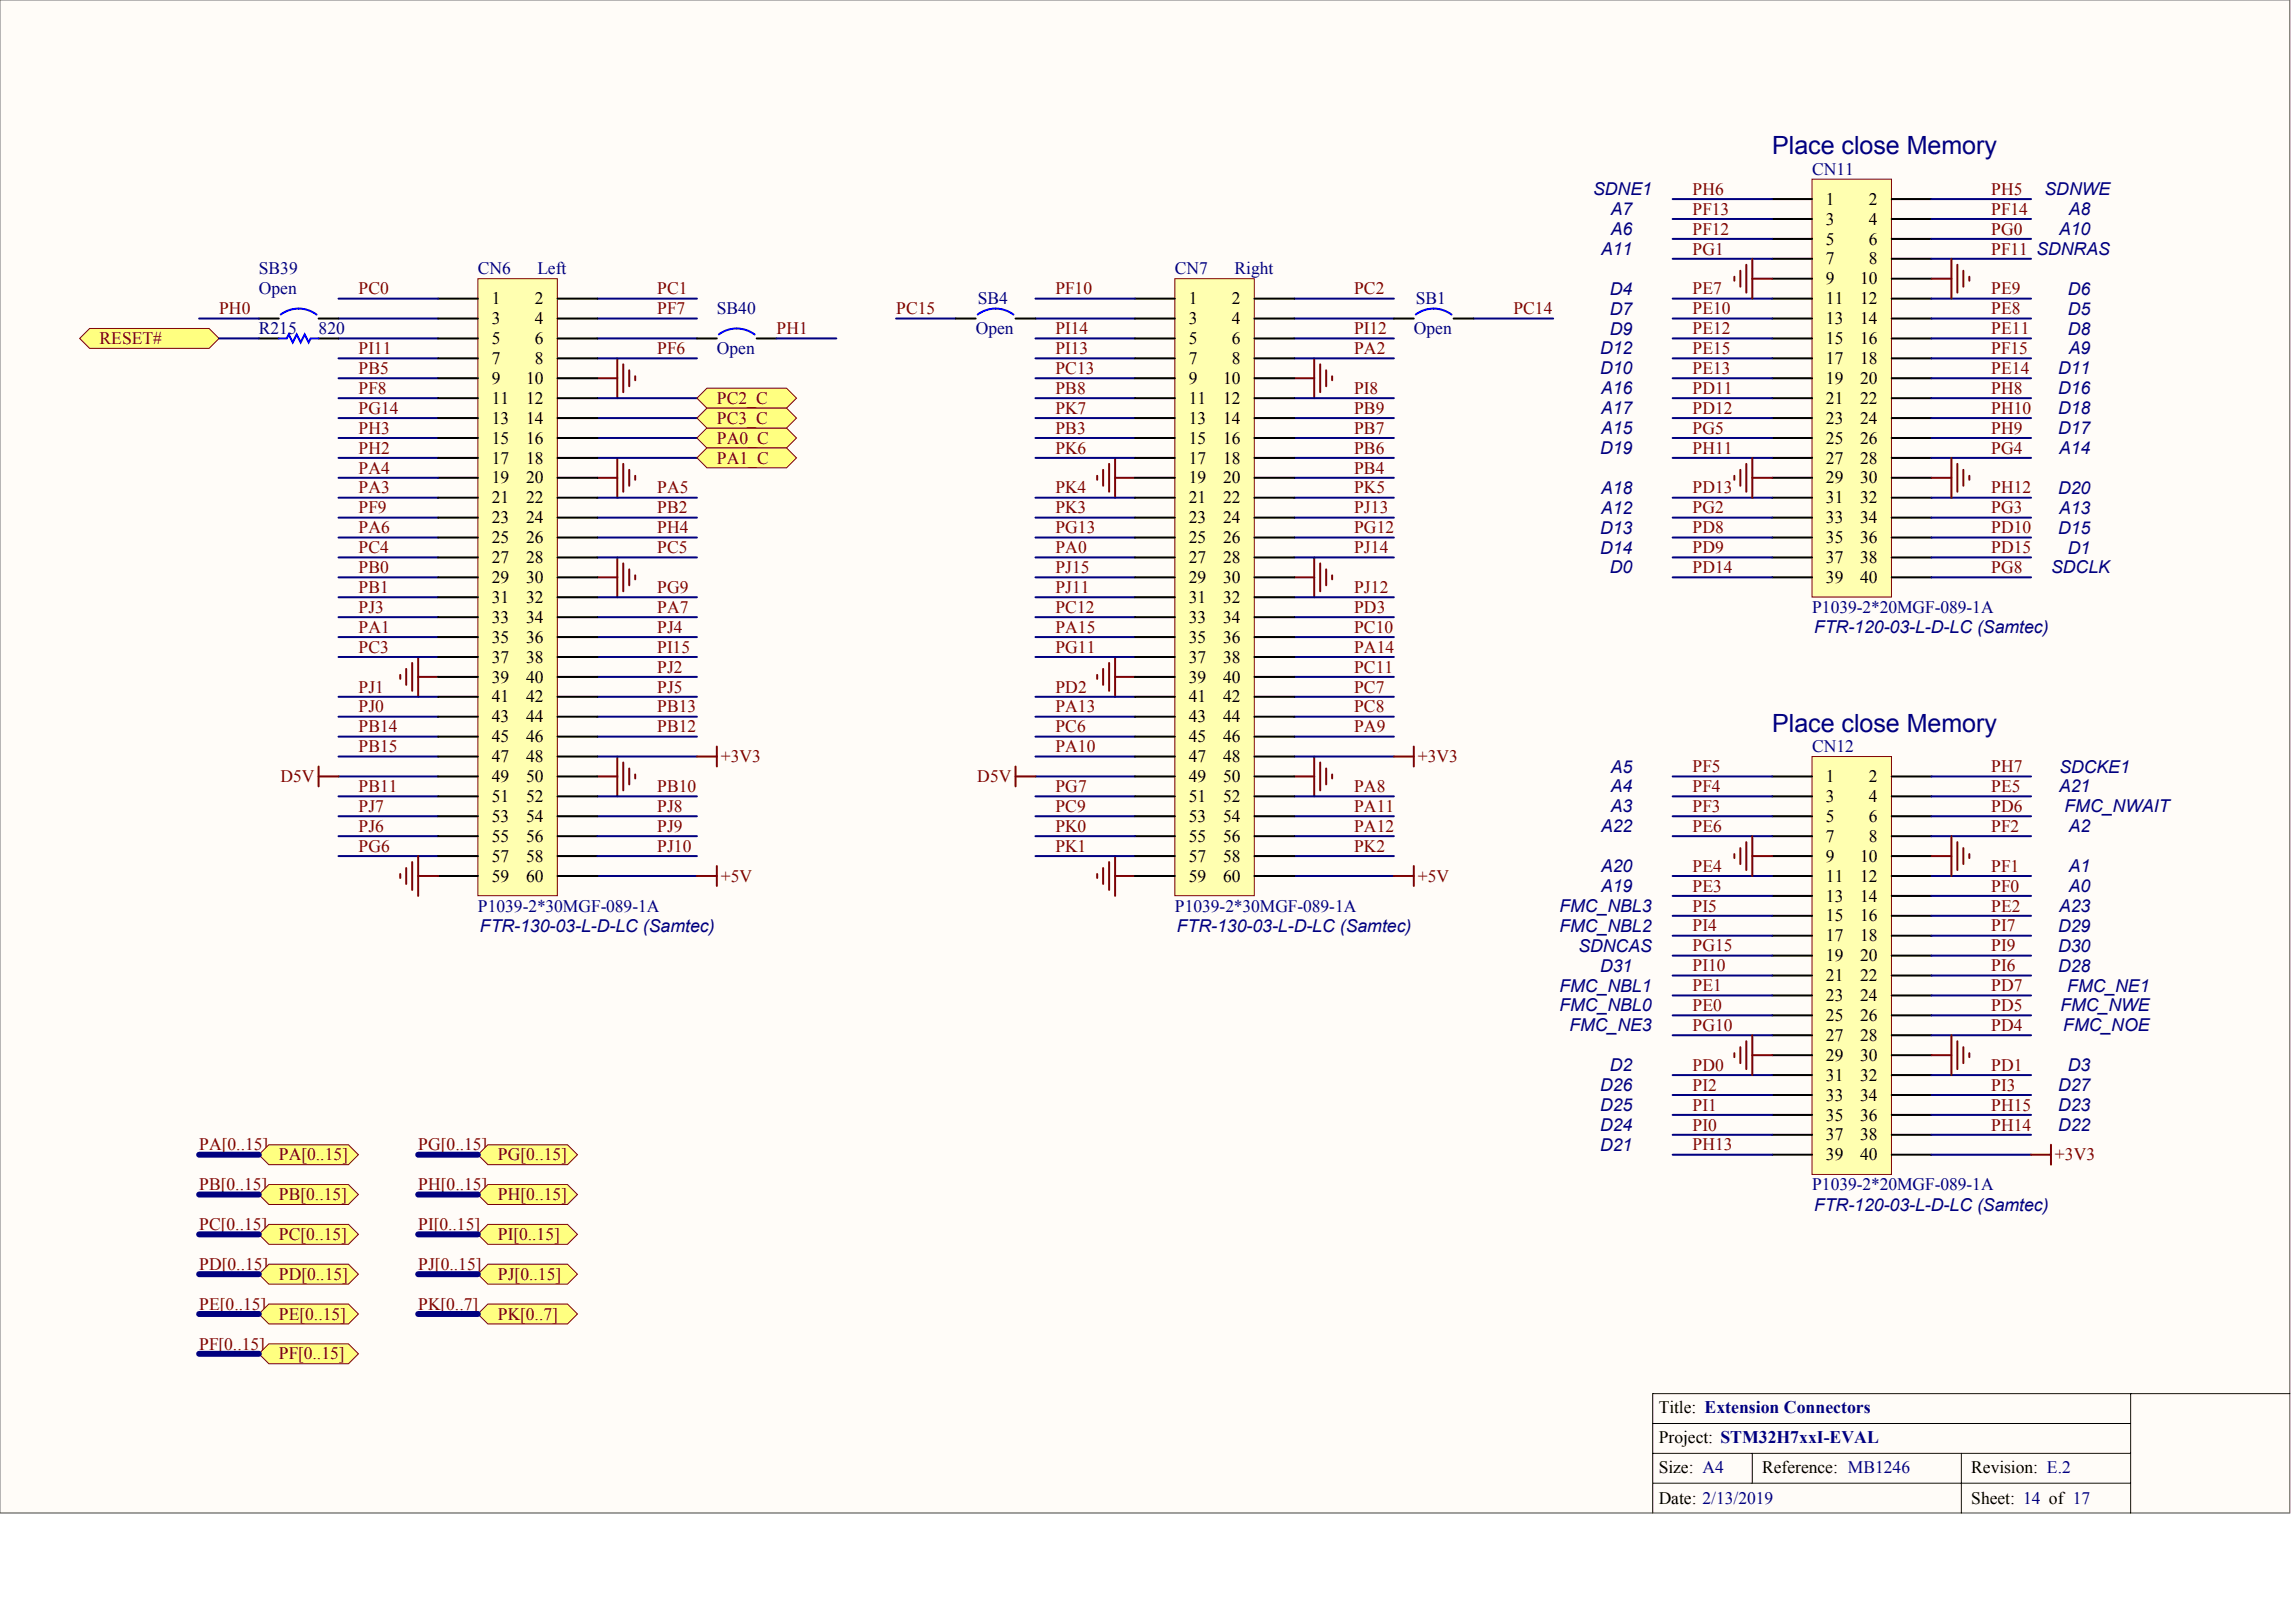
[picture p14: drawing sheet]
<svg xmlns="http://www.w3.org/2000/svg" width="840mm" height="594mm" viewBox="0 0 840 594" stroke-linecap="round" stroke-linejoin="round" font-family="sans-serif">
<defs><g id="words">
<g font-size="9.2" fill="#000080">
<text x="648.9" y="56.5">Place close Memory</text>
<text x="648.9" y="267.8">Place close Memory</text>
</g>
<g font-size="6.5" fill="#000080">
<text x="583.4" y="71.5">SDNE1</text>
<text x="748.6" y="71.5">SDNWE</text>
<text x="589.9" y="78.7">A7</text>
<text x="757.6" y="78.7">A8</text>
<text x="589.9" y="86">A6</text>
<text x="754" y="86">A10</text>
<text x="586.3" y="93.3">A11</text>
<text x="589.5" y="107.9">D4</text>
<text x="757.2" y="107.9">D6</text>
<text x="589.5" y="115.2">D7</text>
<text x="757.2" y="115.2">D5</text>
<text x="589.5" y="122.5">D9</text>
<text x="757.2" y="122.5">D8</text>
<text x="585.9" y="129.8">D12</text>
<text x="757.6" y="129.8">A9</text>
<text x="585.9" y="137">D10</text>
<text x="753.6" y="137">D11</text>
<text x="586.3" y="144.3">A16</text>
<text x="753.6" y="144.3">D16</text>
<text x="586.3" y="151.6">A17</text>
<text x="753.6" y="151.6">D18</text>
<text x="586.3" y="158.9">A15</text>
<text x="753.6" y="158.9">D17</text>
<text x="585.9" y="166.2">D19</text>
<text x="754" y="166.2">A14</text>
<text x="586.3" y="180.8">A18</text>
<text x="753.6" y="180.8">D20</text>
<text x="586.3" y="188.1">A12</text>
<text x="754" y="188.1">A13</text>
<text x="585.9" y="195.3">D13</text>
<text x="753.6" y="195.3">D15</text>
<text x="585.9" y="202.6">D14</text>
<text x="757.2" y="202.6">D1</text>
<text x="589.5" y="209.9">D0</text>
<text x="751.1" y="209.9">SDCLK</text>
<text x="664.2" y="231.8">FTR-120-03-L-D-LC (Samtec)</text>
<text x="589.9" y="282.8">A5</text>
<text x="754.1" y="282.8">SDCKE1</text>
<text x="589.9" y="290.1">A4</text>
<text x="754" y="290.1">A21</text>
<text x="589.9" y="297.4">A3</text>
<text x="755.9" y="297.4">FMC_NWAIT</text>
<text x="586.3" y="304.7">A22</text>
<text x="757.6" y="304.7">A2</text>
<text x="586.3" y="319.2">A20</text>
<text x="757.6" y="319.2">A1</text>
<text x="586.3" y="326.5">A19</text>
<text x="757.6" y="326.5">A0</text>
<text x="571" y="333.8">FMC_NBL3</text>
<text x="754" y="333.8">A23</text>
<text x="175.7" y="341.1">FTR-130-03-L-D-LC (Samtec)</text>
<text x="430.9" y="341.1">FTR-130-03-L-D-LC (Samtec)</text>
<text x="571" y="341.1">FMC_NBL2</text>
<text x="753.6" y="341.1">D29</text>
<text x="578" y="348.4">SDNCAS</text>
<text x="753.6" y="348.4">D30</text>
<text x="585.9" y="355.7">D31</text>
<text x="753.6" y="355.7">D28</text>
<text x="571" y="363">FMC_NBL1</text>
<text x="757" y="363">FMC_NE1</text>
<text x="571" y="370.2">FMC_NBL0</text>
<text x="754.4" y="370.2">FMC_NWE</text>
<text x="574.7" y="377.5">FMC_NE3</text>
<text x="755.5" y="377.5">FMC_NOE</text>
<text x="589.5" y="392.1">D2</text>
<text x="757.2" y="392.1">D3</text>
<text x="585.9" y="399.4">D26</text>
<text x="753.6" y="399.4">D27</text>
<text x="585.9" y="406.7">D25</text>
<text x="753.6" y="406.7">D23</text>
<text x="585.9" y="414">D24</text>
<text x="753.6" y="414">D22</text>
<text x="585.9" y="421.3">D21</text>
<text x="664.2" y="443.1">FTR-120-03-L-D-LC (Samtec)</text>
</g>
<g font-size="6.4" fill="#000080">
<text x="663.5" y="64">CN11</text>
<text x="94.8" y="100.4">SB39</text>
<text x="175" y="100.4">CN6</text>
<text x="196.9" y="100.4">Left</text>
<text x="430.2" y="100.4">CN7</text>
<text x="452.1" y="100.4">Right</text>
<text x="94.8" y="107.7">Open</text>
<text x="358" y="111.4">SB4</text>
<text x="518.4" y="111.4">SB1</text>
<text x="262.5" y="115">SB40</text>
<text x="94.8" y="122.3">R215</text>
<text x="116.7" y="122.3">820</text>
<text x="357.3" y="122.3">Open</text>
<text x="517.7" y="122.3">Open</text>
<text x="262.5" y="129.6">Open</text>
<text x="663.5" y="224.3">P1039-2*20MGF-089-1A</text>
<text x="663.5" y="275.3">CN12</text>
<text x="175" y="333.6">P1039-2*30MGF-089-1A</text>
<text x="430.2" y="333.6">P1039-2*30MGF-089-1A</text>
<text x="663.5" y="435.7">P1039-2*20MGF-089-1A</text>
</g>
<g font-size="6.4" fill="#800000">
<text x="619.8" y="71.3">PH6</text>
<text x="729.1" y="71.3">PH5</text>
<text x="619.8" y="78.6">PF13</text>
<text x="729.1" y="78.6">PF14</text>
<text x="619.8" y="85.9">PF12</text>
<text x="729.1" y="85.9">PG0</text>
<text x="619.8" y="93.2">PG1</text>
<text x="729.1" y="93.2">PF11 SDNRAS</text>
<text x="131.2" y="107.7">PC0</text>
<text x="240.6" y="107.7">PC1</text>
<text x="386.4" y="107.7">PF10</text>
<text x="495.8" y="107.7">PC2</text>
<text x="619.8" y="107.7">PE7</text>
<text x="729.1" y="107.7">PE9</text>
<text x="80.2" y="115">PH0</text>
<text x="240.6" y="115">PF7</text>
<text x="328.1" y="115">PC15</text>
<text x="554.1" y="115">PC14</text>
<text x="619.8" y="115">PE10</text>
<text x="729.1" y="115">PE8</text>
<text x="36.5" y="126">RESET#</text>
<text x="284.4" y="122.3">PH1</text>
<text x="386.4" y="122.3">PI14</text>
<text x="495.8" y="122.3">PI12</text>
<text x="619.8" y="122.3">PE12</text>
<text x="729.1" y="122.3">PE11</text>
<text x="131.2" y="129.6">PI11</text>
<text x="240.6" y="129.6">PF6</text>
<text x="386.4" y="129.6">PI13</text>
<text x="495.8" y="129.6">PA2</text>
<text x="619.8" y="129.6">PE15</text>
<text x="729.1" y="129.6">PF15</text>
<text x="131.2" y="136.9">PB5</text>
<text x="386.4" y="136.9">PC13</text>
<text x="619.8" y="136.9">PE13</text>
<text x="729.1" y="136.9">PE14</text>
<text x="131.2" y="144.2">PF8</text>
<text x="262.5" y="147.8">PC2_C</text>
<text x="386.4" y="144.2">PB8</text>
<text x="495.8" y="144.2">PI8</text>
<text x="619.8" y="144.2">PD11</text>
<text x="729.1" y="144.2">PH8</text>
<text x="131.2" y="151.5">PG14</text>
<text x="262.5" y="155.1">PC3_C</text>
<text x="386.4" y="151.5">PK7</text>
<text x="495.8" y="151.5">PB9</text>
<text x="619.8" y="151.5">PD12</text>
<text x="729.1" y="151.5">PH10</text>
<text x="131.2" y="158.7">PH3</text>
<text x="386.4" y="158.7">PB3</text>
<text x="495.8" y="158.7">PB7</text>
<text x="619.8" y="158.7">PG5</text>
<text x="729.1" y="158.7">PH9</text>
<text x="131.2" y="166">PH2</text>
<text x="262.5" y="162.4">PA0_C</text>
<text x="386.4" y="166">PK6</text>
<text x="495.8" y="166">PB6</text>
<text x="619.8" y="166">PH11</text>
<text x="729.1" y="166">PG4</text>
<text x="131.2" y="173.3">PA4</text>
<text x="262.5" y="169.7">PA1_C</text>
<text x="495.8" y="173.3">PB4</text>
<text x="131.2" y="180.6">PA3</text>
<text x="240.6" y="180.6">PA5</text>
<text x="386.4" y="180.6">PK4</text>
<text x="495.8" y="180.6">PK5</text>
<text x="619.8" y="180.6">PD13</text>
<text x="729.1" y="180.6">PH12</text>
<text x="131.2" y="187.9">PF9</text>
<text x="240.6" y="187.9">PB2</text>
<text x="386.4" y="187.9">PK3</text>
<text x="495.8" y="187.9">PJ13</text>
<text x="619.8" y="187.9">PG2</text>
<text x="729.1" y="187.9">PG3</text>
<text x="131.2" y="195.2">PA6</text>
<text x="240.6" y="195.2">PH4</text>
<text x="386.4" y="195.2">PG13</text>
<text x="495.8" y="195.2">PG12</text>
<text x="619.8" y="195.2">PD8</text>
<text x="729.1" y="195.2">PD10</text>
<text x="131.2" y="202.5">PC4</text>
<text x="240.6" y="202.5">PC5</text>
<text x="386.4" y="202.5">PA0</text>
<text x="495.8" y="202.5">PJ14</text>
<text x="619.8" y="202.5">PD9</text>
<text x="729.1" y="202.5">PD15</text>
<text x="131.2" y="209.8">PB0</text>
<text x="386.4" y="209.8">PJ15</text>
<text x="619.8" y="209.8">PD14</text>
<text x="729.1" y="209.8">PG8</text>
<text x="131.2" y="217">PB1</text>
<text x="240.6" y="217">PG9</text>
<text x="386.4" y="217">PJ11</text>
<text x="495.8" y="217">PJ12</text>
<text x="131.2" y="224.3">PJ3</text>
<text x="240.6" y="224.3">PA7</text>
<text x="386.4" y="224.3">PC12</text>
<text x="495.8" y="224.3">PD3</text>
<text x="131.2" y="231.6">PA1</text>
<text x="240.6" y="231.6">PJ4</text>
<text x="386.4" y="231.6">PA15</text>
<text x="495.8" y="231.6">PC10</text>
<text x="131.2" y="238.9">PC3</text>
<text x="240.6" y="238.9">PI15</text>
<text x="386.4" y="238.9">PG11</text>
<text x="495.8" y="238.9">PA14</text>
<text x="240.6" y="246.2">PJ2</text>
<text x="495.8" y="246.2">PC11</text>
<text x="131.2" y="253.5">PJ1</text>
<text x="240.6" y="253.5">PJ5</text>
<text x="386.4" y="253.5">PD2</text>
<text x="495.8" y="253.5">PC7</text>
<text x="131.2" y="260.8">PJ0</text>
<text x="240.6" y="260.8">PB13</text>
<text x="386.4" y="260.8">PA13</text>
<text x="495.8" y="260.8">PC8</text>
<text x="131.2" y="268.1">PB14</text>
<text x="240.6" y="268.1">PB12</text>
<text x="386.4" y="268.1">PC6</text>
<text x="495.8" y="268.1">PA9</text>
<text x="131.2" y="275.3">PB15</text>
<text x="386.4" y="275.3">PA10</text>
<text x="263.9" y="279">+3V3</text>
<text x="519.1" y="279">+3V3</text>
<text x="102.7" y="286.3">D5V</text>
<text x="357.9" y="286.3">D5V</text>
<text x="619.8" y="282.6">PF5</text>
<text x="729.1" y="282.6">PH7</text>
<text x="131.2" y="289.9">PB11</text>
<text x="240.6" y="289.9">PB10</text>
<text x="386.4" y="289.9">PG7</text>
<text x="495.8" y="289.9">PA8</text>
<text x="619.8" y="289.9">PF4</text>
<text x="729.1" y="289.9">PE5</text>
<text x="131.2" y="297.2">PJ7</text>
<text x="240.6" y="297.2">PJ8</text>
<text x="386.4" y="297.2">PC9</text>
<text x="495.8" y="297.2">PA11</text>
<text x="619.8" y="297.2">PF3</text>
<text x="729.1" y="297.2">PD6</text>
<text x="131.2" y="304.5">PJ6</text>
<text x="240.6" y="304.5">PJ9</text>
<text x="386.4" y="304.5">PK0</text>
<text x="495.8" y="304.5">PA12</text>
<text x="619.8" y="304.5">PE6</text>
<text x="729.1" y="304.5">PF2</text>
<text x="131.2" y="311.8">PG6</text>
<text x="240.6" y="311.8">PJ10</text>
<text x="386.4" y="311.8">PK1</text>
<text x="495.8" y="311.8">PK2</text>
<text x="263.9" y="322.7">+5V</text>
<text x="519.1" y="322.7">+5V</text>
<text x="619.8" y="319.1">PE4</text>
<text x="729.1" y="319.1">PF1</text>
<text x="619.8" y="326.4">PE3</text>
<text x="729.1" y="326.4">PF0</text>
<text x="619.8" y="333.6">PI5</text>
<text x="729.1" y="333.6">PE2</text>
<text x="619.8" y="340.9">PI4</text>
<text x="729.1" y="340.9">PI7</text>
<text x="619.8" y="348.2">PG15</text>
<text x="729.1" y="348.2">PI9</text>
<text x="619.8" y="355.5">PI10</text>
<text x="729.1" y="355.5">PI6</text>
<text x="619.8" y="362.8">PE1</text>
<text x="729.1" y="362.8">PD7</text>
<text x="619.8" y="370.1">PE0</text>
<text x="729.1" y="370.1">PD5</text>
<text x="619.8" y="377.4">PG10</text>
<text x="729.1" y="377.4">PD4</text>
<text x="619.8" y="391.9">PD0</text>
<text x="729.1" y="391.9">PD1</text>
<text x="619.8" y="399.2">PI2</text>
<text x="729.1" y="399.2">PI3</text>
<text x="619.8" y="406.5">PI1</text>
<text x="729.1" y="406.5">PH15</text>
<text x="619.8" y="413.8">PI0</text>
<text x="729.1" y="413.8">PH14</text>
<text x="72.9" y="421.1">PA[0..15]</text>
<text x="102.1" y="424.7">PA[0..15]</text>
<text x="153.1" y="421.1">PG[0..15]</text>
<text x="182.3" y="424.7">PG[0..15]</text>
<text x="619.8" y="421.1">PH13</text>
<text x="752.5" y="424.7">+3V3</text>
<text x="72.9" y="435.7">PB[0..15]</text>
<text x="153.1" y="435.7">PH[0..15]</text>
<text x="102.1" y="439.3">PB[0..15]</text>
<text x="182.3" y="439.3">PH[0..15]</text>
<text x="72.9" y="450.2">PC[0..15]</text>
<text x="102.1" y="453.9">PC[0..15]</text>
<text x="153.1" y="450.2">PI[0..15]</text>
<text x="182.3" y="453.9">PI[0..15]</text>
<text x="72.9" y="464.8">PD[0..15]</text>
<text x="153.1" y="464.8">PJ[0..15]</text>
<text x="102.1" y="468.5">PD[0..15]</text>
<text x="182.3" y="468.5">PJ[0..15]</text>
<text x="72.9" y="479.4">PE[0..15]</text>
<text x="153.1" y="479.4">PK[0..7]</text>
<text x="102.1" y="483">PE[0..15]</text>
<text x="182.3" y="483">PK[0..7]</text>
<text x="72.9" y="494">PF[0..15]</text>
<text x="102.1" y="497.6">PF[0..15]</text>
</g>
<g font-size="6.4">
<text x="668.6" y="74.9">1</text>
<text x="684.4" y="74.9">2</text>
<text x="668.6" y="82.2">3</text>
<text x="684.4" y="82.2">4</text>
<text x="668.6" y="89.5">5</text>
<text x="684.4" y="89.5">6</text>
<text x="668.6" y="96.8">7</text>
<text x="684.4" y="96.8">8</text>
<text x="668.6" y="104.1">9</text>
<text x="681.1" y="104.1">10</text>
<text x="180.1" y="111.4">1</text>
<text x="195.8" y="111.4">2</text>
<text x="435.3" y="111.4">1</text>
<text x="451" y="111.4">2</text>
<text x="668.6" y="111.4">11</text>
<text x="681.1" y="111.4">12</text>
<text x="180.1" y="118.7">3</text>
<text x="195.8" y="118.7">4</text>
<text x="435.3" y="118.7">3</text>
<text x="451" y="118.7">4</text>
<text x="668.6" y="118.7">13</text>
<text x="681.1" y="118.7">14</text>
<text x="180.1" y="126">5</text>
<text x="195.8" y="126">6</text>
<text x="435.3" y="126">5</text>
<text x="451" y="126">6</text>
<text x="668.6" y="126">15</text>
<text x="681.1" y="126">16</text>
<text x="180.1" y="133.2">7</text>
<text x="195.8" y="133.2">8</text>
<text x="435.3" y="133.2">7</text>
<text x="451" y="133.2">8</text>
<text x="668.6" y="133.2">17</text>
<text x="681.1" y="133.2">18</text>
<text x="180.1" y="140.5">9</text>
<text x="192.6" y="140.5">10</text>
<text x="435.3" y="140.5">9</text>
<text x="447.8" y="140.5">10</text>
<text x="668.6" y="140.5">19</text>
<text x="681.1" y="140.5">20</text>
<text x="180.1" y="147.8">11</text>
<text x="192.6" y="147.8">12</text>
<text x="435.3" y="147.8">11</text>
<text x="447.8" y="147.8">12</text>
<text x="668.6" y="147.8">21</text>
<text x="681.1" y="147.8">22</text>
<text x="180.1" y="155.1">13</text>
<text x="192.6" y="155.1">14</text>
<text x="435.3" y="155.1">13</text>
<text x="447.8" y="155.1">14</text>
<text x="668.6" y="155.1">23</text>
<text x="681.1" y="155.1">24</text>
<text x="180.1" y="162.4">15</text>
<text x="192.6" y="162.4">16</text>
<text x="435.3" y="162.4">15</text>
<text x="447.8" y="162.4">16</text>
<text x="668.6" y="162.4">25</text>
<text x="681.1" y="162.4">26</text>
<text x="180.1" y="169.7">17</text>
<text x="192.6" y="169.7">18</text>
<text x="435.3" y="169.7">17</text>
<text x="447.8" y="169.7">18</text>
<text x="668.6" y="169.7">27</text>
<text x="681.1" y="169.7">28</text>
<text x="180.1" y="177">19</text>
<text x="192.6" y="177">20</text>
<text x="435.3" y="177">19</text>
<text x="447.8" y="177">20</text>
<text x="668.6" y="177">29</text>
<text x="681.1" y="177">30</text>
<text x="180.1" y="184.3">21</text>
<text x="192.6" y="184.3">22</text>
<text x="435.3" y="184.3">21</text>
<text x="447.8" y="184.3">22</text>
<text x="668.6" y="184.3">31</text>
<text x="681.1" y="184.3">32</text>
<text x="180.1" y="191.5">23</text>
<text x="192.6" y="191.5">24</text>
<text x="435.3" y="191.5">23</text>
<text x="447.8" y="191.5">24</text>
<text x="668.6" y="191.5">33</text>
<text x="681.1" y="191.5">34</text>
<text x="180.1" y="198.8">25</text>
<text x="192.6" y="198.8">26</text>
<text x="435.3" y="198.8">25</text>
<text x="447.8" y="198.8">26</text>
<text x="668.6" y="198.8">35</text>
<text x="681.1" y="198.8">36</text>
<text x="180.1" y="206.1">27</text>
<text x="192.6" y="206.1">28</text>
<text x="435.3" y="206.1">27</text>
<text x="447.8" y="206.1">28</text>
<text x="668.6" y="206.1">37</text>
<text x="681.1" y="206.1">38</text>
<text x="180.1" y="213.4">29</text>
<text x="192.6" y="213.4">30</text>
<text x="435.3" y="213.4">29</text>
<text x="447.8" y="213.4">30</text>
<text x="668.6" y="213.4">39</text>
<text x="681.1" y="213.4">40</text>
<text x="180.1" y="220.7">31</text>
<text x="192.6" y="220.7">32</text>
<text x="435.3" y="220.7">31</text>
<text x="447.8" y="220.7">32</text>
<text x="180.1" y="228">33</text>
<text x="192.6" y="228">34</text>
<text x="435.3" y="228">33</text>
<text x="447.8" y="228">34</text>
<text x="180.1" y="235.3">35</text>
<text x="192.6" y="235.3">36</text>
<text x="435.3" y="235.3">35</text>
<text x="447.8" y="235.3">36</text>
<text x="180.1" y="242.6">37</text>
<text x="192.6" y="242.6">38</text>
<text x="435.3" y="242.6">37</text>
<text x="447.8" y="242.6">38</text>
<text x="180.1" y="249.8">39</text>
<text x="192.6" y="249.8">40</text>
<text x="435.3" y="249.8">39</text>
<text x="447.8" y="249.8">40</text>
<text x="180.1" y="257.1">41</text>
<text x="192.6" y="257.1">42</text>
<text x="435.3" y="257.1">41</text>
<text x="447.8" y="257.1">42</text>
<text x="180.1" y="264.4">43</text>
<text x="192.6" y="264.4">44</text>
<text x="435.3" y="264.4">43</text>
<text x="447.8" y="264.4">44</text>
<text x="180.1" y="271.7">45</text>
<text x="192.6" y="271.7">46</text>
<text x="435.3" y="271.7">45</text>
<text x="447.8" y="271.7">46</text>
<text x="180.1" y="279">47</text>
<text x="192.6" y="279">48</text>
<text x="435.3" y="279">47</text>
<text x="447.8" y="279">48</text>
<text x="180.1" y="286.3">49</text>
<text x="192.6" y="286.3">50</text>
<text x="435.3" y="286.3">49</text>
<text x="447.8" y="286.3">50</text>
<text x="668.6" y="286.3">1</text>
<text x="684.4" y="286.3">2</text>
<text x="180.1" y="293.6">51</text>
<text x="192.6" y="293.6">52</text>
<text x="435.3" y="293.6">51</text>
<text x="447.8" y="293.6">52</text>
<text x="668.6" y="293.6">3</text>
<text x="684.4" y="293.6">4</text>
<text x="180.1" y="300.9">53</text>
<text x="192.6" y="300.9">54</text>
<text x="435.3" y="300.9">53</text>
<text x="447.8" y="300.9">54</text>
<text x="668.6" y="300.9">5</text>
<text x="684.4" y="300.9">6</text>
<text x="180.1" y="308.1">55</text>
<text x="192.6" y="308.1">56</text>
<text x="435.3" y="308.1">55</text>
<text x="447.8" y="308.1">56</text>
<text x="668.6" y="308.1">7</text>
<text x="684.4" y="308.1">8</text>
<text x="180.1" y="315.4">57</text>
<text x="192.6" y="315.4">58</text>
<text x="435.3" y="315.4">57</text>
<text x="447.8" y="315.4">58</text>
<text x="668.6" y="315.4">9</text>
<text x="681.1" y="315.4">10</text>
<text x="180.1" y="322.7">59</text>
<text x="192.6" y="322.7">60</text>
<text x="435.3" y="322.7">59</text>
<text x="447.8" y="322.7">60</text>
<text x="668.6" y="322.7">11</text>
<text x="681.1" y="322.7">12</text>
<text x="668.6" y="330">13</text>
<text x="681.1" y="330">14</text>
<text x="668.6" y="337.3">15</text>
<text x="681.1" y="337.3">16</text>
<text x="668.6" y="344.6">17</text>
<text x="681.1" y="344.6">18</text>
<text x="668.6" y="351.9">19</text>
<text x="681.1" y="351.9">20</text>
<text x="668.6" y="359.2">21</text>
<text x="681.1" y="359.2">22</text>
<text x="668.6" y="366.4">23</text>
<text x="681.1" y="366.4">24</text>
<text x="668.6" y="373.7">25</text>
<text x="681.1" y="373.7">26</text>
<text x="668.6" y="381">27</text>
<text x="681.1" y="381">28</text>
<text x="668.6" y="388.3">29</text>
<text x="681.1" y="388.3">30</text>
<text x="668.6" y="395.6">31</text>
<text x="681.1" y="395.6">32</text>
<text x="668.6" y="402.9">33</text>
<text x="681.1" y="402.9">34</text>
<text x="668.6" y="410.2">35</text>
<text x="681.1" y="410.2">36</text>
<text x="668.6" y="417.5">37</text>
<text x="681.1" y="417.5">38</text>
<text x="668.6" y="424.7">39</text>
<text x="681.1" y="424.7">40</text>
<text x="607.4" y="517.3">Title: Extension Connectors</text>
<text x="607.4" y="528.2">Project: STM32H7xxI-EVAL</text>
<text x="607.4" y="539.3">Size: A4</text>
<text x="645.3" y="539.3">Reference: MB1246</text>
<text x="721.8" y="539.3">Revision: E.2</text>
<text x="607.4" y="550.4">Date: 2/13/2019</text>
<text x="721.8" y="550.4">Sheet: 14 of 17</text>
</g>
</g></defs>
<path d="M0 0h838.4v553.8h-838.4z" fill="#fffcf8" stroke="#696969" stroke-width=".37"/>
<path d="M780.2 510.1v43.7M838.5 510.1h-233.3v43.7M605.2 521.1h175M605.2 532h175M641.6 532v10.9M718.2 532v21.8M605.2 542.9h175" fill="none" stroke="#000" stroke-width=".37"/>
<path d="M663.5 65.6h29.1v152.9h-29.1z" fill="#ffffb0" stroke="#800000" stroke-width=".37"/>
<g fill="none" stroke="#000" stroke-width=".73">
<path d="M648.9 72.9h14.6M692.7 72.9h14.5M648.9 80.2h14.6M648.9 87.4h14.6M648.9 94.7h14.6M692.7 80.2h14.5M692.7 87.4h14.5M692.7 94.7h14.5M648.9 102h14.6M648.9 109.3h14.6M648.9 116.6h14.6M692.7 102h14.5"/>
<path d="M692.7 109.3h14.5M692.7 116.6h14.5M648.9 123.9h14.6M648.9 131.2h14.6M648.9 138.5h14.6M692.7 123.9h14.5M692.7 131.2h14.5M692.7 138.5h14.5M648.9 145.7h14.6M648.9 153h14.6M692.7 145.7h14.5M692.7 153h14.5"/>
<path d="M648.9 160.3h14.6M648.9 167.6h14.6M648.9 174.9h14.6M692.7 160.3h14.5M692.7 167.6h14.5M692.7 174.9h14.5M648.9 182.2h14.6M648.9 189.5h14.6M648.9 196.8h14.6M692.7 182.2h14.5M692.7 189.5h14.5M692.7 196.8h14.5"/>
<path d="M648.9 204h14.6M648.9 211.3h14.6M692.7 204h14.5M692.7 211.3h14.5"/>
</g>
<path d="M663.5 276.9h29.1v153h-29.1z" fill="#ffffb0" stroke="#800000" stroke-width=".37"/>
<g fill="none" stroke="#000" stroke-width=".73">
<path d="M648.9 284.2h14.6M648.9 291.5h14.6M648.9 298.8h14.6M692.7 284.2h14.5M692.7 291.5h14.5M692.7 298.8h14.5M648.9 306.1h14.6M648.9 313.4h14.6M692.7 306.1h14.5M692.7 313.4h14.5M648.9 320.6h14.6M648.9 327.9h14.6"/>
<path d="M648.9 335.2h14.6M692.7 320.6h14.5M692.7 327.9h14.5M692.7 335.2h14.5M648.9 342.5h14.6M648.9 349.8h14.6M648.9 357.1h14.6M692.7 342.5h14.5M692.7 349.8h14.5M692.7 357.1h14.5M648.9 364.4h14.6M648.9 371.7h14.6"/>
<path d="M648.9 378.9h14.6M692.7 364.4h14.5M692.7 371.7h14.5M692.7 378.9h14.5M648.9 386.2h14.6M648.9 393.5h14.6M692.7 386.2h14.5M692.7 393.5h14.5M648.9 400.8h14.6M648.9 408.1h14.6M648.9 415.4h14.6M692.7 400.8h14.5"/>
<path d="M692.7 408.1h14.5M692.7 415.4h14.5M648.9 422.7h14.6M692.7 422.7h14.5"/>
</g>
<path d="M94.8 422.7l3.6-3.7h29.2l3.6 3.7-3.6 3.6h-29.2z" fill-rule="evenodd" fill="#ffff80" stroke="#800000" stroke-width=".37"/>
<path d="M72.9 422.7h21.9" fill="none" stroke="#000080" stroke-width="2.2"/>
<path d="M94.8 437.2l3.6-3.6h29.2l3.6 3.6-3.6 3.7h-29.2z" fill-rule="evenodd" fill="#ffff80" stroke="#800000" stroke-width=".37"/>
<path d="M72.9 437.2h21.9" fill="none" stroke="#000080" stroke-width="2.2"/>
<path d="M94.8 451.8l3.6-3.6h29.2l3.6 3.6-3.6 3.7h-29.2z" fill-rule="evenodd" fill="#ffff80" stroke="#800000" stroke-width=".37"/>
<path d="M72.9 451.8h21.9" fill="none" stroke="#000080" stroke-width="2.2"/>
<path d="M94.8 466.4l3.6-3.6h29.2l3.6 3.6-3.6 3.6h-29.2z" fill-rule="evenodd" fill="#ffff80" stroke="#800000" stroke-width=".37"/>
<path d="M72.9 466.4h21.9" fill="none" stroke="#000080" stroke-width="2.2"/>
<path d="M94.8 481l3.6-3.7h29.2l3.6 3.7-3.6 3.6h-29.2z" fill-rule="evenodd" fill="#ffff80" stroke="#800000" stroke-width=".37"/>
<path d="M72.9 481h21.9" fill="none" stroke="#000080" stroke-width="2.2"/>
<path d="M94.8 495.5l3.6-3.6h29.2l3.6 3.6-3.6 3.7h-29.2z" fill-rule="evenodd" fill="#ffff80" stroke="#800000" stroke-width=".37"/>
<path d="M72.9 495.5h21.9" fill="none" stroke="#000080" stroke-width="2.2"/>
<path d="M175 422.7l3.6-3.7h29.2l3.6 3.7-3.6 3.6h-29.2z" fill-rule="evenodd" fill="#ffff80" stroke="#800000" stroke-width=".37"/>
<path d="M153.1 422.7h21.9" fill="none" stroke="#000080" stroke-width="2.2"/>
<path d="M175 437.2l3.6-3.6h29.2l3.6 3.6-3.6 3.7h-29.2z" fill-rule="evenodd" fill="#ffff80" stroke="#800000" stroke-width=".37"/>
<path d="M153.1 437.2h21.9" fill="none" stroke="#000080" stroke-width="2.2"/>
<path d="M175 451.8l3.6-3.6h29.2l3.6 3.6-3.6 3.7h-29.2z" fill-rule="evenodd" fill="#ffff80" stroke="#800000" stroke-width=".37"/>
<path d="M153.1 451.8h21.9" fill="none" stroke="#000080" stroke-width="2.2"/>
<path d="M175 466.4l3.6-3.6h29.2l3.6 3.6-3.6 3.6h-29.2z" fill-rule="evenodd" fill="#ffff80" stroke="#800000" stroke-width=".37"/>
<path d="M153.1 466.4h21.9" fill="none" stroke="#000080" stroke-width="2.2"/>
<path d="M175 481l3.6-3.7h29.2l3.6 3.7-3.6 3.6h-29.2z" fill-rule="evenodd" fill="#ffff80" stroke="#800000" stroke-width=".37"/>
<path d="M153.1 481h21.9" fill="none" stroke="#000080" stroke-width="2.2"/>
<g fill="none" stroke="#800000" stroke-width=".73">
<path d="M637.2 99.1v5.8M639.4 96.9v10.2M641.6 94.7v14.6M714.5 94.7v14.6M716.7 96.9v10.2M718.9 99.1v5.8M635.1 101.3v1.4M641.6 102h7.3M707.2 102h7.3M721.1 101.3v1.4M218.7 138.5h7.3M226 131.2v14.5"/>
<path d="M228.2 133.4v10.2M230.4 135.5v5.9M232.6 137.7v1.5M473.9 138.5h7.3M481.2 131.2v14.5M483.4 133.4v10.2M485.6 135.5v5.9M487.8 137.7v1.5M218.7 174.9h7.3M226 167.6v14.6M228.2 169.8v10.2M230.4 172v5.8"/>
<path d="M232.6 174.2v1.4M401.7 174.2v1.4M403.9 172v5.8M406.1 169.8v10.2M408.3 174.9h7.3M408.3 167.6v14.6M635.1 174.2v1.4M637.2 172v5.8M639.4 169.8v10.2M641.6 174.9h7.3M641.6 167.6v14.6M707.2 174.9h7.3"/>
<path d="M714.5 167.6v14.6M716.7 169.8v10.2M718.9 172v5.8M721.1 174.2v1.4M218.7 211.3h7.3M226 204v14.6M228.2 206.2v10.2M230.4 208.4v5.8M232.6 210.6v1.5M473.9 211.3h7.3M481.2 204v14.6M483.4 206.2v10.2"/>
<path d="M485.6 208.4v5.8M487.8 210.6v1.5M146.6 247v1.5M148.7 244.9v5.8M150.9 242.7v10.2M153.1 240.5v14.6M153.1 247.8h7.3M401.7 247v1.5M403.9 244.9v5.8M406.1 242.7v10.2M408.3 247.8h7.3M408.3 240.5v14.6"/>
<path d="M226 276.9v14.6M228.2 279.1v10.2M255.2 276.9h7.3M262.5 273.3v7.3M481.2 276.9v14.6M483.4 279.1v10.2M510.4 276.9h7.3M517.7 273.3v7.3M116.7 284.2h7.3M116.7 280.6v7.3M218.7 284.2h7.3M230.4 281.3v5.8"/>
<path d="M232.6 283.5v1.4M371.9 284.2h7.2M371.9 280.6v7.3M473.9 284.2h7.3M485.6 281.3v5.8M487.8 283.5v1.4M401.7 319.9v1.5M403.9 317.7v5.9M406.1 315.5v10.2M408.3 313.4v14.5M635.1 312.6v1.5M637.2 310.4v5.9"/>
<path d="M639.4 308.3v10.2M641.6 306.1v14.5M641.6 313.4h7.3M707.2 313.4h7.3M714.5 306.1v14.5M716.7 308.3v10.2M718.9 310.4v5.9M721.1 312.6v1.5M408.3 320.6h7.3M641.6 378.9v14.6M714.5 378.9v14.6M635.1 385.5v1.5"/>
<path d="M637.2 383.3v5.8M639.4 381.1v10.2M641.6 386.2h7.3M707.2 386.2h7.3M716.7 381.1v10.2M718.9 383.3v5.8M721.1 385.5v1.5M751 419v7.3M743.7 422.7h7.3"/>
</g>
<g fill="none" stroke="#000080" stroke-width=".73">
<path d="M612.5 72.9h36.4M707.2 72.9h36.5M612.5 80.2h36.4M612.5 87.4h36.4M612.5 94.7h36.4M707.2 80.2h36.5M707.2 87.4h36.5M707.2 94.7h36.5M72.9 116.6h21.9M124 116.6h36.4M218.7 116.6h36.5M218.7 109.3h36.5"/>
<path d="M328.1 116.6h21.9M379.1 116.6h36.5M473.9 116.6h36.5M473.9 109.3h36.5M539.5 116.6h29.2M612.5 116.6h36.4M612.5 109.3h36.4M707.2 116.6h36.5M707.2 109.3h36.5M124 123.9h36.4M124 131.2h36.4M124 138.5h36.4"/>
<path d="M218.7 123.9h36.5M218.7 131.2h36.5M284.4 123.9h21.8M379.1 123.9h36.5M379.1 131.2h36.5M379.1 138.5h36.5M473.9 123.9h36.5M473.9 131.2h36.5M612.5 123.9h36.4M612.5 131.2h36.4M612.5 138.5h36.4M707.2 123.9h36.5"/>
<path d="M707.2 131.2h36.5M707.2 138.5h36.5M124 153h36.4M124 145.7h36.4M218.7 153h36.5M218.7 145.7h36.5M379.1 153h36.5M379.1 145.7h36.5M473.9 153h36.5M473.9 145.7h36.5M612.5 153h36.4M612.5 145.7h36.4"/>
<path d="M707.2 153h36.5M707.2 145.7h36.5M124 167.6h36.4M124 160.3h36.4M218.7 167.6h36.5M218.7 160.3h36.5M379.1 167.6h36.5M379.1 160.3h36.5M473.9 167.6h36.5M473.9 160.3h36.5M473.9 174.9h36.5M612.5 167.6h36.4"/>
<path d="M612.5 160.3h36.4M707.2 167.6h36.5M707.2 160.3h36.5M124 182.2h36.4M124 189.5h36.4M124 196.8h36.4M218.7 182.2h36.5M218.7 189.5h36.5M218.7 196.8h36.5M379.1 182.2h36.5M379.1 189.5h36.5M379.1 196.8h36.5"/>
<path d="M473.9 182.2h36.5M473.9 189.5h36.5M473.9 196.8h36.5M612.5 182.2h36.4M612.5 189.5h36.4M612.5 196.8h36.4M707.2 182.2h36.5M707.2 189.5h36.5M707.2 196.8h36.5M124 204h36.4M124 211.3h36.4M124 218.6h36.4"/>
<path d="M218.7 204h36.5M218.7 218.6h36.5M379.1 204h36.5M379.1 211.3h36.5M379.1 218.6h36.5M473.9 204h36.5M473.9 218.6h36.5M612.5 204h36.4M612.5 211.3h36.4M707.2 204h36.5M707.2 211.3h36.5M124 225.9h36.4"/>
<path d="M124 233.2h36.4M218.7 225.9h36.5M218.7 233.2h36.5M379.1 225.9h36.5M379.1 233.2h36.5M473.9 225.9h36.5M473.9 233.2h36.5M124 240.5h36.4M124 255.1h36.4M218.7 240.5h36.5M218.7 255.1h36.5M218.7 247.8h36.5"/>
<path d="M379.1 240.5h36.5M379.1 255.1h36.5M473.9 240.5h36.5M473.9 255.1h36.5M473.9 247.8h36.5M124 262.3h36.4M124 269.6h36.4M124 276.9h36.4M218.7 262.3h36.5M218.7 269.6h36.5M218.7 276.9h36.5M379.1 262.3h36.5"/>
<path d="M379.1 269.6h36.5M379.1 276.9h36.5M473.9 262.3h36.5M473.9 269.6h36.5M473.9 276.9h36.5M124 284.2h36.4M124 291.5h36.4M124 298.8h36.4M218.7 291.5h36.5M218.7 298.8h36.5M379.1 284.2h36.5M379.1 291.5h36.5"/>
<path d="M379.1 298.8h36.5M473.9 291.5h36.5M473.9 298.8h36.5M612.5 284.2h36.4M612.5 291.5h36.4M612.5 298.8h36.4M707.2 284.2h36.5M707.2 291.5h36.5M707.2 298.8h36.5M124 306.1h36.4M124 313.4h36.4M379.1 313.4h36.5"/>
<path d="M473.9 306.1h36.5M473.9 313.4h36.5M612.5 306.1h36.4M707.2 306.1h36.5M218.7 320.6h36.5M473.9 320.6h36.5M612.5 320.6h36.4M612.5 327.9h36.4M612.5 335.2h36.4M707.2 320.6h36.5M707.2 327.9h36.5M707.2 335.2h36.5"/>
<path d="M612.5 342.5h36.4M612.5 349.8h36.4M612.5 357.1h36.4M707.2 342.5h36.5M707.2 349.8h36.5M707.2 357.1h36.5M612.5 364.4h36.4M612.5 371.7h36.4M612.5 378.9h36.4M707.2 364.4h36.5M707.2 371.7h36.5M707.2 378.9h36.5"/>
<path d="M612.5 393.5h36.4M707.2 393.5h36.5M612.5 400.8h36.4M612.5 408.1h36.4M612.5 415.4h36.4M707.2 400.8h36.5M707.2 408.1h36.5M707.2 415.4h36.5M612.5 422.7h36.4M707.2 422.7h36.5"/>
</g>
<path d="M102.8 115.1a10.9 10.9 0 0 1 13.1 .1M263.2 122.4a10.9 10.9 0 0 1 13.1 0" fill="none" stroke="#00f" stroke-width=".73"/>
<path d="M94.8 116.6h7.3M116.7 116.6h7.3M255.2 123.9h7.3M277.1 123.9h7.3" fill="none" stroke="#000" stroke-width=".73"/>
<path d="M175 102h29.1v225.9h-29.1z" fill="#ffffb0" stroke="#800000" stroke-width=".37"/>
<g fill="none" stroke="#000" stroke-width=".73">
<path d="M160.4 109.3h14.6M160.4 116.6h14.6M204.2 109.3h14.5M204.2 116.6h14.5M160.4 123.9h14.6M160.4 131.2h14.6M160.4 138.5h14.6M204.2 123.9h14.5M204.2 131.2h14.5M204.2 138.5h14.5M160.4 145.7h14.6M160.4 153h14.6"/>
<path d="M204.2 145.7h14.5M204.2 153h14.5M160.4 160.3h14.6M160.4 167.6h14.6M160.4 174.9h14.6M204.2 160.3h14.5M204.2 167.6h14.5M204.2 174.9h14.5M160.4 182.2h14.6M160.4 189.5h14.6M160.4 196.8h14.6M204.2 182.2h14.5"/>
<path d="M204.2 189.5h14.5M204.2 196.8h14.5M160.4 204h14.6M160.4 211.3h14.6M160.4 218.6h14.6M204.2 204h14.5M204.2 211.3h14.5M204.2 218.6h14.5M160.4 225.9h14.6M160.4 233.2h14.6M204.2 225.9h14.5M204.2 233.2h14.5"/>
<path d="M160.4 240.5h14.6M160.4 247.8h14.6M160.4 255.1h14.6M204.2 240.5h14.5M204.2 247.8h14.5M204.2 255.1h14.5M160.4 262.3h14.6M160.4 269.6h14.6M160.4 276.9h14.6M204.2 262.3h14.5M204.2 269.6h14.5M204.2 276.9h14.5"/>
<path d="M160.4 284.2h14.6M160.4 291.5h14.6M160.4 298.8h14.6M204.2 284.2h14.5M204.2 291.5h14.5M204.2 298.8h14.5M160.4 306.1h14.6M160.4 313.4h14.6M204.2 306.1h14.5M204.2 313.4h14.5M160.4 320.6h14.6M204.2 320.6h14.5"/>
</g>
<path d="M430.2 102h29.1v225.9h-29.1z" fill="#ffffb0" stroke="#800000" stroke-width=".37"/>
<g fill="none" stroke="#000" stroke-width=".73">
<path d="M415.6 109.3h14.6M415.6 116.6h14.6M459.3 109.3h14.6M459.3 116.6h14.6M415.6 123.9h14.6M415.6 131.2h14.6M415.6 138.5h14.6M459.3 123.9h14.6M459.3 131.2h14.6M459.3 138.5h14.6M415.6 145.7h14.6M415.6 153h14.6"/>
<path d="M459.3 145.7h14.6M459.3 153h14.6M415.6 160.3h14.6M415.6 167.6h14.6M415.6 174.9h14.6M459.3 160.3h14.6M459.3 167.6h14.6M459.3 174.9h14.6M415.6 182.2h14.6M415.6 189.5h14.6M415.6 196.8h14.6M459.3 182.2h14.6"/>
<path d="M459.3 189.5h14.6M459.3 196.8h14.6M415.6 204h14.6M415.6 211.3h14.6M415.6 218.6h14.6M459.3 204h14.6M459.3 211.3h14.6M459.3 218.6h14.6M415.6 225.9h14.6M415.6 233.2h14.6M459.3 225.9h14.6M459.3 233.2h14.6"/>
<path d="M415.6 240.5h14.6M415.6 247.8h14.6M415.6 255.1h14.6M459.3 240.5h14.6M459.3 247.8h14.6M459.3 255.1h14.6M415.6 262.3h14.6M415.6 269.6h14.6M415.6 276.9h14.6M459.3 262.3h14.6M459.3 269.6h14.6M459.3 276.9h14.6"/>
<path d="M415.6 284.2h14.6M415.6 291.5h14.6M415.6 298.8h14.6M459.3 284.2h14.6M459.3 291.5h14.6M459.3 298.8h14.6M415.6 306.1h14.6M415.6 313.4h14.6M459.3 306.1h14.6M459.3 313.4h14.6M415.6 320.6h14.6M459.3 320.6h14.6"/>
</g>
<path d="M262.5 317v7.3M517.7 317v7.3M255.2 320.6h7.3M510.4 320.6h7.3" fill="none" stroke="#800000" stroke-width=".73"/>
<path d="M29.2 123.9l3.6-3.7h43.8l3.6 3.7-3.6 3.6h-43.8z" fill-rule="evenodd" fill="#ffff80" stroke="#800000" stroke-width=".37"/>
<path d="M94.8 123.9h7.3M116.7 123.9h7.3" fill="none" stroke="#000" stroke-width=".73"/>
<path d="M102.1 123.9h2.9l.7-1.5 1.5 2.9 1.4-2.9 1.5 2.9 1.5-2.9 1.4 2.9 .7-1.4h3" fill="none" stroke="#00f" stroke-width=".73"/>
<path d="M80.2 123.9h14.6" fill="none" stroke="#000080" stroke-width=".73"/>
<g fill="#ffff80" stroke="#800000" stroke-width=".37">
<path d="M255.2 160.3l3.6-3.6h29.2l3.6 3.6-3.6 3.7h-29.2z" fill-rule="evenodd"/>
<path d="M255.2 167.6l3.6-3.6h29.2l3.6 3.6-3.6 3.6h-29.2z" fill-rule="evenodd"/>
<path d="M255.2 145.7l3.6-3.6h29.2l3.6 3.6-3.6 3.7h-29.2z" fill-rule="evenodd"/>
<path d="M255.2 153l3.6-3.6h29.2l3.6 3.6-3.6 3.7h-29.2z" fill-rule="evenodd"/>
</g>
<path d="M124 109.3h36.4M379.1 109.3h36.5M124 174.9h36.4M218.7 313.4h36.5M218.7 306.1h36.5M379.1 306.1h36.5" fill="none" stroke="#000080" stroke-width=".73"/>
<path d="M146.6 319.9v1.5M148.7 317.7v5.9M150.9 315.5v10.2M153.1 313.4v14.5M153.1 320.6h7.3" fill="none" stroke="#800000" stroke-width=".73"/>
<path d="M358 115.1a10.9 10.9 0 0 1 13.1 .1M518.4 115.1a10.9 10.9 0 0 1 13.1 .1" fill="none" stroke="#00f" stroke-width=".73"/>
<path d="M350 116.6h7.3M371.9 116.6h7.2M510.4 116.6h7.3M532.3 116.6h7.2" fill="none" stroke="#000" stroke-width=".73"/>
<use href="#words"/>
</svg>
